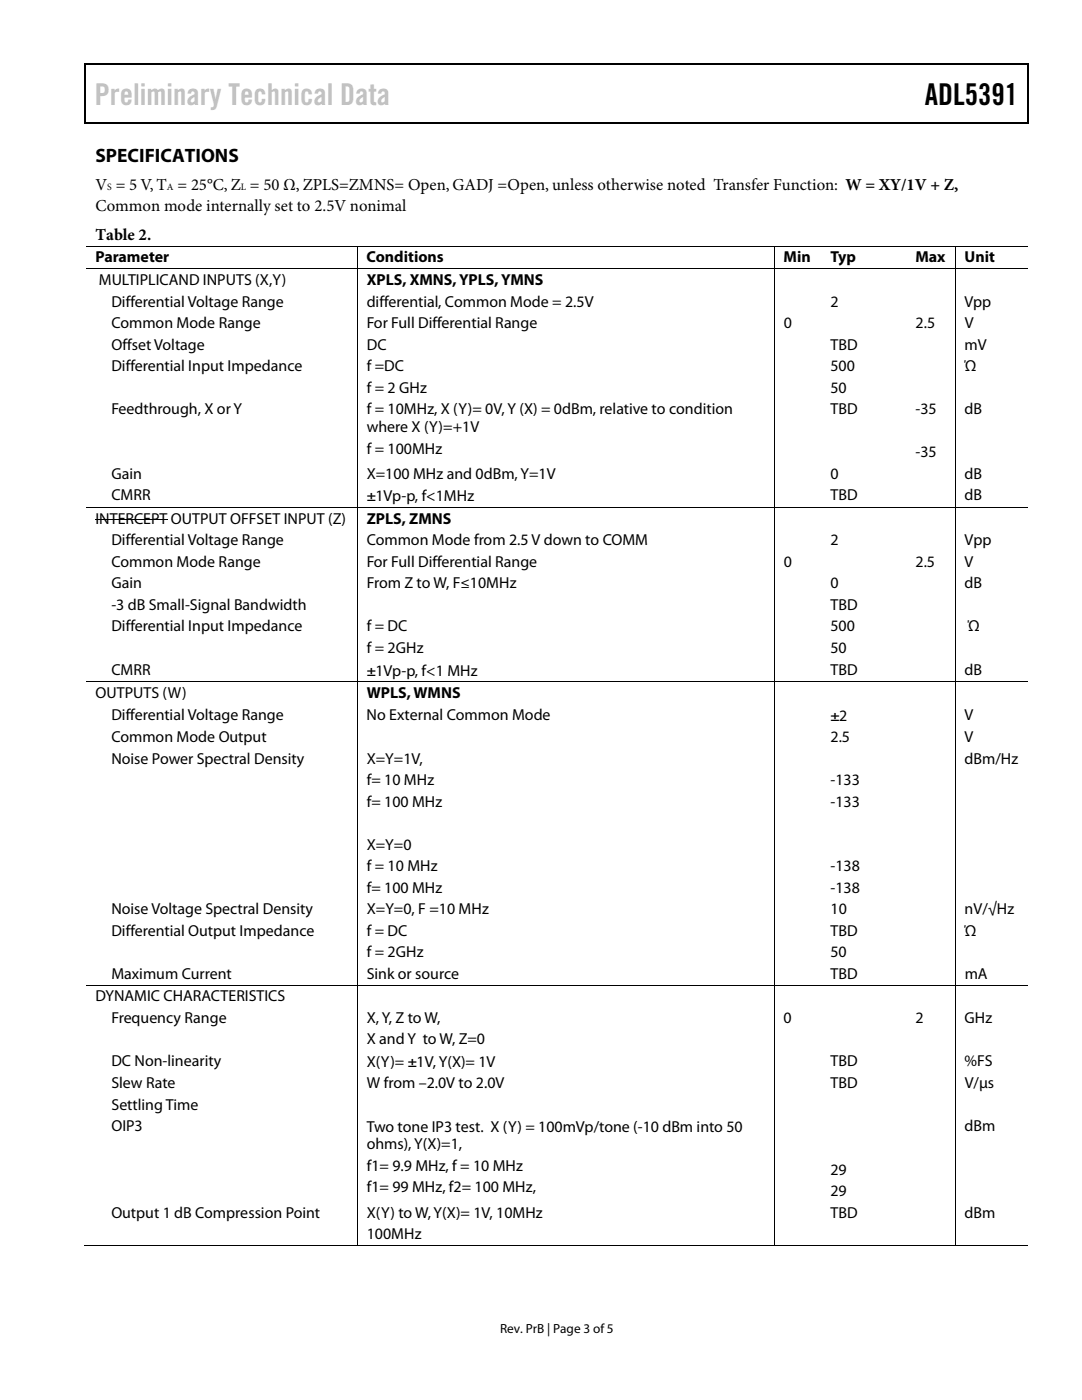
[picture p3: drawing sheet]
<svg xmlns="http://www.w3.org/2000/svg" width="216mm" height="279mm" viewBox="0 0 216 279" stroke-linecap="round" stroke-linejoin="round" font-family="sans-serif">
<defs><g id="words">
<text font-size="6" fill="#c0c0c0" x="18.9" y="21">Preliminary Technical Data</text>
<text font-size="6" x="184.5" y="21">ADL5391</text>
<text font-size="3.9" x="19" y="32.4">SPECIFICATIONS</text>
<g font-size="3.3">
<text x="19" y="37.8">V = 5 V, T = 25°C, Z = 50 Ω, ZPLS=ZMNS= Open, GADJ =Open, unless otherwise noted Transfer Function: W = XY/1V + Z,</text>
<text x="19.1" y="42.1">Common mode internally set to 2.5V nonimal</text>
<text x="19.1" y="47.8">Table 2.</text>
</g>
<g font-size="3.2">
<text x="19" y="52.4">Parameter</text>
<text x="73.2" y="52.4">Conditions</text>
<text x="156.4" y="52.4">Min</text>
<text x="165.7" y="52.4">Typ</text>
<text x="182.7" y="52.4">Max</text>
<text x="192.5" y="52.4">Unit</text>
<text x="19.7" y="56.8">MULTIPLICAND INPUTS (X,Y)</text>
<text x="73.2" y="56.9">XPLS, XMNS, YPLS, YMNS</text>
<text x="22.2" y="61.2">Differential Voltage Range</text>
<text x="22.2" y="65.5">Common Mode Range</text>
<text x="73.2" y="61.2">differential, Common Mode = 2.5V</text>
<text x="73.2" y="65.5">For Full Differential Range</text>
<text x="156.4" y="65.5">0</text>
<text x="165.7" y="61.2">2</text>
<text x="182.7" y="65.5">2.5</text>
<text x="192.4" y="61.2">Vpp</text>
<text x="192.5" y="65.5">V</text>
<text x="22.2" y="69.8">Offset Voltage</text>
<text x="73.2" y="69.8">DC</text>
<text x="165.7" y="69.8">TBD</text>
<text x="192.5" y="69.8">mV</text>
<text x="22.2" y="74.1">Differential Input Impedance</text>
<text x="73.2" y="74.1">f =DC</text>
<text x="165.7" y="74.1">500</text>
<text x="192.5" y="74.1">Ώ</text>
<text x="22.2" y="82.7">Feedthrough, X or Y</text>
<text x="73.2" y="78.4">f = 2 GHz</text>
<text x="73.2" y="82.7">f = 10MHz, X (Y)= 0V, Y (X) = 0dBm, relative to condition</text>
<text x="165.7" y="78.4">50</text>
<text x="165.7" y="82.7">TBD</text>
<text x="182.7" y="82.7">-35</text>
<text x="192.5" y="82.7">dB</text>
<text x="73.2" y="86.3">where X (Y)=+1V</text>
<text x="22.2" y="95.5">Gain</text>
<text x="73.2" y="90.6">f = 100MHz</text>
<text x="73.2" y="95.5">X=100 MHz and 0dBm, Y=1V</text>
<text x="165.7" y="95.5">0</text>
<text x="182.7" y="91.2">-35</text>
<text x="192.5" y="95.5">dB</text>
<text x="22.2" y="99.8">CMRR</text>
<text x="73.2" y="100">±1Vp-p, f&lt;1MHz</text>
<text x="165.7" y="99.8">TBD</text>
<text x="192.5" y="99.8">dB</text>
<text x="19" y="104.5">INTERCEPT OUTPUT OFFSET INPUT (Z)</text>
<text x="73.2" y="104.6">ZPLS, ZMNS</text>
<text x="22.2" y="108.9">Differential Voltage Range</text>
<text x="22.2" y="113.1">Common Mode Range</text>
<text x="73.2" y="108.9">Common Mode from 2.5 V down to COMM</text>
<text x="73.2" y="113.1">For Full Differential Range</text>
<text x="156.4" y="113.1">0</text>
<text x="165.7" y="108.9">2</text>
<text x="182.7" y="113.1">2.5</text>
<text x="192.5" y="113.1">V</text>
<text x="192.5" y="108.9">Vpp</text>
<text x="22.2" y="117.4">Gain</text>
<text x="73.2" y="117.4">From Z to W, F≤10MHz</text>
<text x="165.7" y="117.4">0</text>
<text x="192.5" y="117.4">dB</text>
<text x="22.2" y="121.7">-3 dB Small-Signal Bandwidth</text>
<text x="165.7" y="121.7">TBD</text>
<text x="22.2" y="126">Differential Input Impedance</text>
<text x="73.2" y="130.3">f = 2GHz</text>
<text x="73.2" y="126">f = DC</text>
<text x="165.7" y="126">500</text>
<text x="165.7" y="130.3">50</text>
<text x="193.1" y="126">Ώ</text>
<text x="22.2" y="134.6">CMRR</text>
<text x="73.2" y="134.8">±1Vp-p, f&lt;1 MHz</text>
<text x="165.7" y="134.6">TBD</text>
<text x="192.5" y="134.6">dB</text>
<text x="19" y="139.3">OUTPUTS (W)</text>
<text x="22.2" y="143.6">Differential Voltage Range</text>
<text x="73.2" y="143.6">No External Common Mode</text>
<text x="73.2" y="139.3">WPLS, WMNS</text>
<text x="165.7" y="143.8">±2</text>
<text x="192.5" y="143.6">V</text>
<text x="22.2" y="148.1">Common Mode Output</text>
<text x="165.7" y="148.1">2.5</text>
<text x="192.5" y="148.1">V</text>
<text x="22.2" y="152.4">Noise Power Spectral Density</text>
<text x="73.2" y="152.4">X=Y=1V,</text>
<text x="192.5" y="152.4">dBm/Hz</text>
<text x="73.2" y="156.7">f= 10 MHz</text>
<text x="73.2" y="161">f= 100 MHz</text>
<text x="165.7" y="156.7">-133</text>
<text x="165.7" y="161">-133</text>
<text x="73.2" y="169.6">X=Y=0</text>
<text x="73.2" y="173.9">f = 10 MHz</text>
<text x="165.7" y="173.9">-138</text>
<text x="73.2" y="178.2">f= 100 MHz</text>
<text x="165.7" y="178.2">-138</text>
<text x="22.2" y="182.5">Noise Voltage Spectral Density</text>
<text x="73.2" y="182.5">X=Y=0, F =10 MHz</text>
<text x="165.7" y="182.5">10</text>
<text x="192.5" y="182.5">nV/√Hz</text>
<text x="22.2" y="186.8">Differential Output Impedance</text>
<text x="73.2" y="186.8">f = DC</text>
<text x="73.2" y="191.1">f = 2GHz</text>
<text x="165.7" y="186.8">TBD</text>
<text x="165.7" y="191.1">50</text>
<text x="192.5" y="186.8">Ώ</text>
<text x="22.2" y="195.4">Maximum Current</text>
<text x="73.2" y="195.4">Sink or source</text>
<text x="165.7" y="195.4">TBD</text>
<text x="192.5" y="195.4">mA</text>
<text x="19" y="199.8">DYNAMIC CHARACTERISTICS</text>
<text x="22.2" y="204.1">Frequency Range</text>
<text x="73.2" y="208.4">X and Y to W, Z=0</text>
<text x="73.2" y="204.1">X, Y, Z to W,</text>
<text x="156.4" y="204.1">0</text>
<text x="182.7" y="204.1">2</text>
<text x="192.5" y="204.1">GHz</text>
<text x="22.2" y="212.7">DC Non-linearity</text>
<text x="73.2" y="212.9">X(Y)= ±1V, Y(X)= 1V</text>
<text x="165.7" y="212.7">TBD</text>
<text x="192.5" y="212.7">%FS</text>
<text x="22.2" y="217.2">Slew Rate</text>
<text x="22.2" y="221.5">Settling Time</text>
<text x="73.2" y="217.2">W from –2.0V to 2.0V</text>
<text x="165.7" y="217.2">TBD</text>
<text x="192.5" y="217.2">V/μs</text>
<text x="22.2" y="225.8">OIP3</text>
<text x="73.2" y="225.8">Two tone IP3 test. X (Y) = 100mVp/tone (-10 dBm into 50</text>
<text x="192.5" y="225.8">dBm</text>
<text x="73.2" y="229.4">ohms), Y(X)=1,</text>
<text x="73.2" y="233.7">f1= 9.9 MHz, f = 10 MHz</text>
<text x="73.2" y="238">f1= 99 MHz, f2= 100 MHz,</text>
<text x="165.7" y="234.4">29</text>
<text x="165.7" y="238.7">29</text>
<text x="22.2" y="243">Output 1 dB Compression Point</text>
<text x="73.2" y="243">X(Y) to W, Y(X)= 1V, 10MHz</text>
<text x="165.7" y="243">TBD</text>
<text x="192.5" y="243">dBm</text>
<text x="73.2" y="247.3">100MHz</text>
</g>
<text font-size="2.6" x="99.8" y="266">Rev. PrB | Page 3 of 5</text>
<g font-size="1.9">
<text x="21.4" y="38">S</text>
<text x="33.3" y="38">A</text>
<text x="48" y="38">L</text>
</g>
</g></defs>
<path d="M16.9 12.7h.2v1h-.2zM205.1 12.7h.2v1h-.2zM205.1 12.7h.2v.3h-.2zM82.3 24.4h.2v.3h-.2zM205.1 24.4h.2v.3h-.2z" fill="#000"/>
<path d="M16.9 12.8h188.2M17 13.7v11M205.2 13.7v11M16.9 24.5h188.2" fill="none" stroke="#000" stroke-width=".25"/>
<g fill="none" stroke="#000" stroke-width=".2">
<path d="M17.1 49.1h187.9M17.1 53.6h187.9M71.3 49.2v4.4M71.3 53.7v47.5M154.5 49.2v4.4M154.5 53.7v47.5M190.6 49.2v4.4M190.6 53.7v47.5M17.1 101.3h187.9M19 103.6h14.4M71.3 101.4v34.6M154.5 101.4v34.6"/>
<path d="M190.6 101.4v34.6M17.1 136.1h187.9M71.3 136.2v60.4M154.5 136.2v60.4M190.6 136.2v60.4M17.1 196.6h187.9M71.3 196.7v51.9M154.5 196.7v51.9M190.6 196.7v51.9M16.9 248.6h54.3M71.4 248.6h83M154.5 248.6h36"/>
<path d="M190.6 248.6h14.5"/>
</g>
<use href="#words"/>
</svg>
